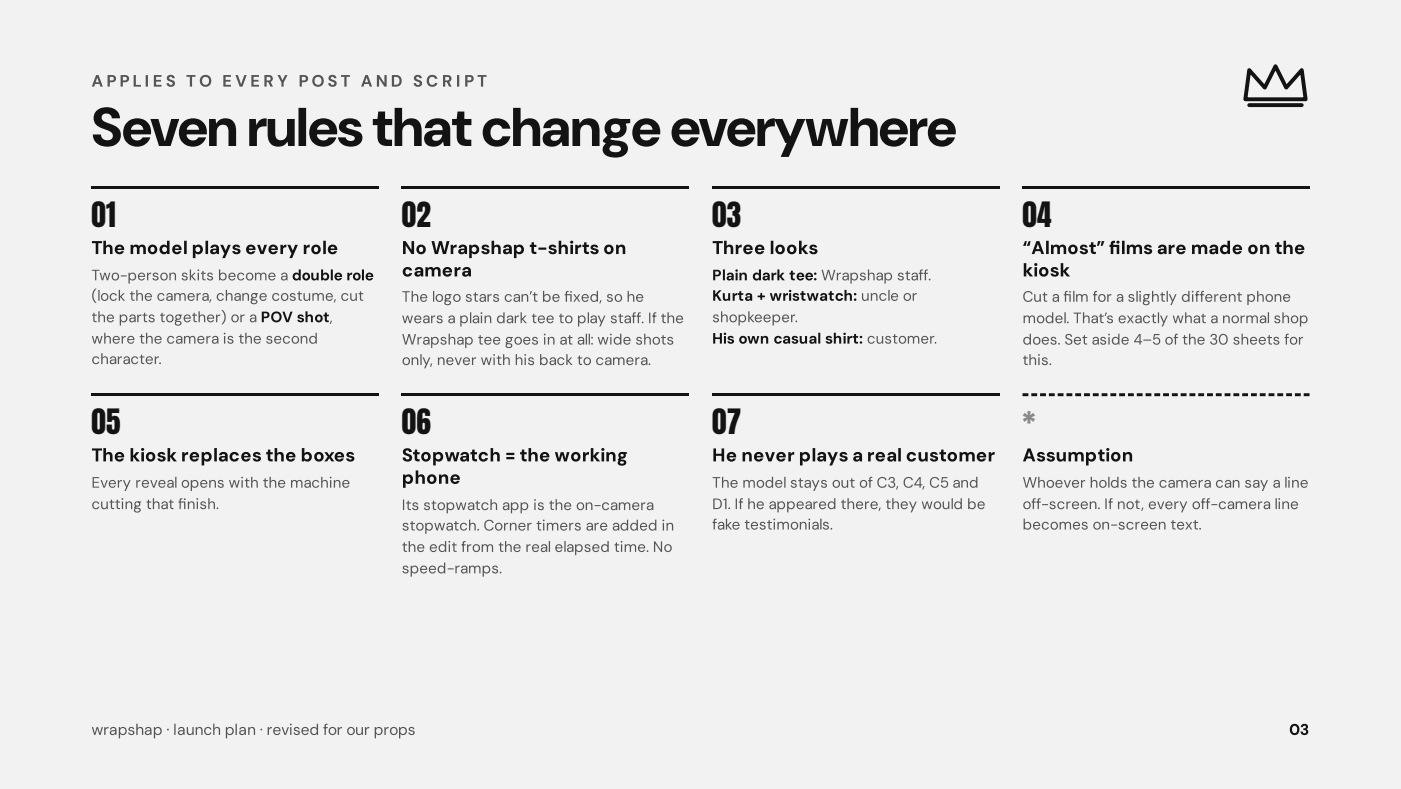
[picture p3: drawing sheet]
<svg xmlns="http://www.w3.org/2000/svg" width="381mm" height="214mm" viewBox="0 0 381 214" stroke-linecap="round" stroke-linejoin="round" font-family="sans-serif">
<defs><g id="words">
<text font-size="14.8" fill="#141311" x="24.9" y="39.7">Sevenrulesthat changeeverywhere</text>
<g font-size="7.9" fill="#141311">
<text x="24.9" y="61.6">01</text>
<text x="109.3" y="61.6">02</text>
<text x="193.7" y="61.6">03</text>
<text x="278.1" y="61.6">04</text>
<text x="24.9" y="118">05</text>
<text x="109.3" y="118">06</text>
<text x="193.7" y="118">07</text>
</g>
<text font-size="7.9" fill="#8a867c" x="278.1" y="118">*</text>
<g font-size="5" fill="#141311">
<text x="24.9" y="69.1">The model plays every role</text>
<text x="109.3" y="69.1">No Wrapshap t-shirts on</text>
<text x="193.7" y="69.1">Three looks</text>
<text x="278.1" y="69.1">“Almost” flms are made on the</text>
<text x="301.6" y="69.1">i</text>
<text x="109.3" y="75.1">camera</text>
<text x="278.1" y="75.1">kiosk</text>
<text x="24.9" y="125.4">The kiosk replaces the boxes</text>
<text x="109.3" y="125.4">Stopwatch = the working</text>
<text x="193.7" y="125.4">He never plays a real customer</text>
<text x="278.1" y="125.4">Assumption</text>
<text x="109.3" y="131.5">phone</text>
</g>
<text font-size="4.5" fill="#58554e" x="24.9" y="23.5">A P P L I E S T O E V E R Y P O S T A N D S C R I P T</text>
<text font-size="4.2" fill="#58554e" x="24.9" y="199.8">wrapshap · launch plan · revised for our props</text>
<text font-size="4.2" fill="#141311" x="350.6" y="199.8">03</text>
<g font-size="4.1" fill="#58554e">
<text x="24.9" y="76.2">Two-person skits become a double role</text>
<text x="24.9" y="81.8">(lock the camera, change costume, cut</text>
<text x="109.3" y="82">The logo stars can’t be fxed, so he</text>
<text x="153.5" y="82">i</text>
<text x="278.1" y="82">Cut a flm for a slightly different phone</text>
<text x="289.2" y="82">i</text>
<text x="24.9" y="87.6">the parts together) or a POV shot,</text>
<text x="109.3" y="87.8">wears a plain dark tee to play staff. If the</text>
<text x="193.7" y="87.6">shopkeeper.</text>
<text x="278.1" y="87.8">model. That’s exactly what a normal shop</text>
<text x="24.9" y="93.4">where the camera is the second</text>
<text x="109.3" y="93.7">Wrapshap tee goes in at all: wide shots</text>
<text x="278.1" y="93.7">does. Set aside 4–5 of the 30 sheets for</text>
<text x="24.9" y="99">character.</text>
<text x="109.3" y="99.2">only, never with his back to camera.</text>
<text x="278.1" y="99.2">this.</text>
<text x="24.9" y="132.6">Every reveal opens with the machine</text>
<text x="193.7" y="132.6">The model stays out of C3, C4, C5 and</text>
<text x="278.1" y="132.6">Whoever holds the camera can say a line</text>
<text x="24.9" y="138.4">cutting that fnish.</text>
<text x="48.4" y="138.4">i</text>
<text x="109.3" y="138.6">Its stopwatch app is the on-camera</text>
<text x="193.7" y="138.4">D1. If he appeared there, they would be</text>
<text x="193.7" y="143.9">fake testimonials.</text>
<text x="278.1" y="138.4">off-screen. If not, every off-camera line</text>
<text x="278.1" y="143.9">becomes on-screen text.</text>
<text x="109.3" y="144.2">stopwatch. Corner timers are added in</text>
<text x="109.3" y="150">the edit from the real elapsed time. No</text>
<text x="109.3" y="155.8">speed-ramps.</text>
</g>
<g font-size="4.1" fill="#141311">
<text x="193.7" y="76.2">Plain dark tee: Wrapshap staff.</text>
<text x="193.7" y="81.8">Kurta + wristwatch: uncle or</text>
<text x="193.7" y="93.4">His own casual shirt: customer.</text>
</g>
</g></defs>
<path d="M0 0h381v214.3h-381z" fill="#f3f2ee"/>
<g fill="#141311">
<path d="M24.9 50.5h78v.8h-78z"/>
<path d="M109.3 50.5h78v.8h-78z"/>
<path d="M193.7 50.5h78v.8h-78z"/>
<path d="M278.1 50.5h78v.8h-78z"/>
<path d="M24.9 106.9h78v.8h-78z"/>
<path d="M109.3 106.9h78v.8h-78z"/>
<path d="M193.7 106.9h78v.8h-78z"/>
<path d="M278.1 106.9h1.6v.8h-1.6zM280.5 106.9h1.6v.8h-1.6zM282.9 106.9h1.5v.8h-1.5zM285.2 106.9h1.6v.8h-1.6zM287.6 106.9h1.6v.8h-1.6zM290 106.9h1.6v.8h-1.6zM292.4 106.9h1.6v.8h-1.6zM294.8 106.9h1.6v.8h-1.6zM297.2 106.9h1.6v.8h-1.6zM299.6 106.9h1.6v.8h-1.6zM302 106.9h1.6v.8h-1.6zM304.4 106.9h1.5v.8h-1.5zM306.8 106.9h1.5v.8h-1.5zM309.1 106.9h1.6v.8h-1.6zM311.5 106.9h1.6v.8h-1.6zM313.9 106.9h1.6v.8h-1.6zM316.3 106.9h1.6v.8h-1.6zM318.7 106.9h1.6v.8h-1.6zM321.1 106.9h1.6v.8h-1.6zM323.5 106.9h1.6v.8h-1.6zM325.9 106.9h1.6v.8h-1.6zM328.3 106.9h1.5v.8h-1.5zM330.6 106.9h1.6v.8h-1.6zM333 106.9h1.6v.8h-1.6zM335.4 106.9h1.6v.8h-1.6zM337.8 106.9h1.6v.8h-1.6zM340.2 106.9h1.6v.8h-1.6zM342.6 106.9h1.6v.8h-1.6zM345 106.9h1.6v.8h-1.6zM347.4 106.9h1.6v.8h-1.6zM349.8 106.9h1.6v.8h-1.6zM352.2 106.9h1.5v.8h-1.5zM354.5 106.9h1.6v.8h-1.6z"/>
</g>
<path d="M339.7 19.1l4.3 4.7 2.9-5.8 2.9 5.8 4.2-4.7 1.1 7.9h-16.4z" fill="none" stroke="#141311" stroke-width="1.1" stroke-linecap="butt"/>
<path d="M339.7 28.6h14.3" fill="none" stroke="#141311" stroke-width="1.1"/>
<use href="#words"/>
</svg>
